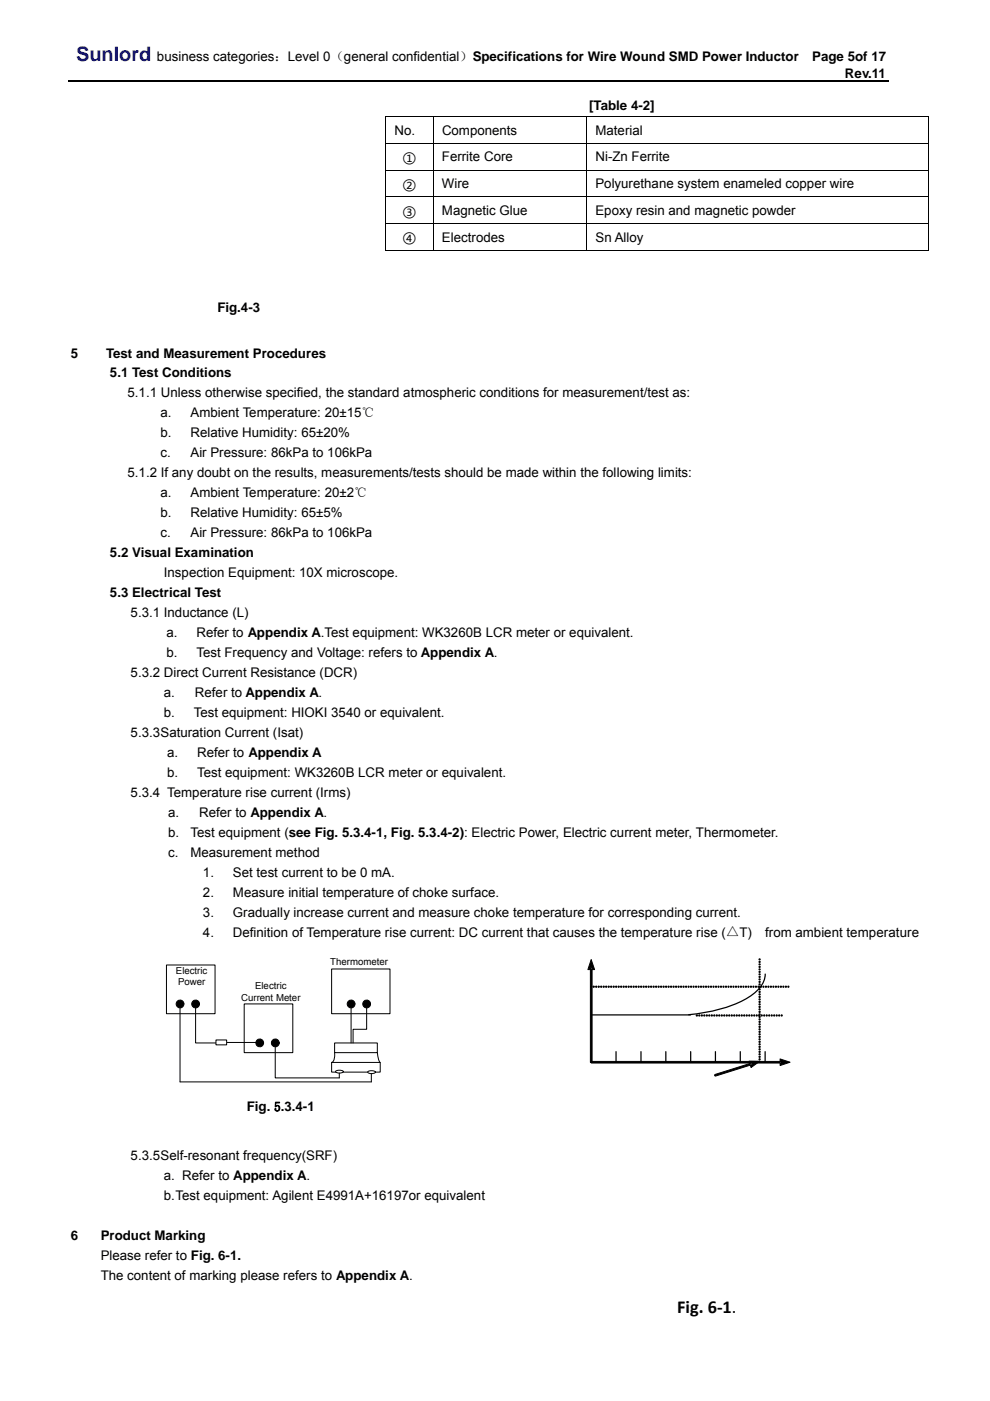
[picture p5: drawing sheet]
<svg xmlns="http://www.w3.org/2000/svg" width="210mm" height="297mm" viewBox="0 0 210 297" stroke-linecap="round" stroke-linejoin="round" font-family="sans-serif">
<defs><g id="words">
<text font-size="4.2" fill="#00f" x="16.1" y="12.9">Sunlord</text>
<text font-size="3.9" x="143.6" y="278.3">Fig. 6‐1.</text>
<g font-size="2.8">
<text x="33.3" y="12.9">business categories：Level 0（general confidential）Specifications for Wire Wound SMD Power Inductor</text>
<text x="172.3" y="12.9">Page 5of 17</text>
<text x="179.2" y="16.5">Rev.11</text>
<text x="125" y="23.3">[Table 4-2]</text>
<text x="83.7" y="28.5">No.</text>
<text x="93.8" y="28.5">Components</text>
<text x="126.3" y="28.5">Material</text>
<text x="85.4" y="34.4">①</text>
<text x="93.7" y="34.2">Ferrite Core</text>
<text x="126.3" y="34.2">Ni-Zn Ferrite</text>
<text x="85.4" y="40">②</text>
<text x="93.7" y="39.9">Wire</text>
<text x="126.3" y="39.9">Polyurethane system enameled copper wire</text>
<text x="85.4" y="45.7">③</text>
<text x="93.7" y="45.6">Magnetic Glue</text>
<text x="126.3" y="45.6">Epoxy resin and magnetic powder</text>
<text x="85.4" y="51.4">④</text>
<text x="93.7" y="51.3">Electrodes</text>
<text x="126.3" y="51.3">Sn Alloy</text>
<text x="46.1" y="66.2">Fig.4-3</text>
<text x="15" y="75.8">5</text>
<text x="22.5" y="75.8">Test and Measurement Procedures</text>
<text x="23.3" y="80">5.1 Test Conditions</text>
<text x="27.1" y="84.3">5.1.1 Unless otherwise specified, the standard atmospheric conditions for measurement/test as:</text>
<text x="34.1" y="88.5">a.</text>
<text x="40.4" y="88.5">Ambient Temperature: 20±15℃</text>
<text x="34.1" y="92.7">b.</text>
<text x="40.4" y="92.7">Relative Humidity: 65±20%</text>
<text x="27.1" y="101.2">5.1.2 If any doubt on the results, measurements/tests should be made within the following limits:</text>
<text x="34.1" y="97">c.</text>
<text x="40.4" y="97">Air Pressure: 86kPa to 106kPa</text>
<text x="34.1" y="105.4">a.</text>
<text x="40.4" y="105.4">Ambient Temperature: 20±2℃</text>
<text x="34.1" y="109.7">b.</text>
<text x="34.1" y="113.9">c.</text>
<text x="40.4" y="113.9">Air Pressure: 86kPa to 106kPa</text>
<text x="40.4" y="109.7">Relative Humidity: 65±5%</text>
<text x="23.3" y="118.1">5.2 Visual Examination</text>
<text x="34.8" y="122.4">Inspection Equipment: 10X microscope.</text>
<text x="23.3" y="126.6">5.3 Electrical Test</text>
<text x="27.7" y="130.8">5.3.1 Inductance (L)</text>
<text x="35.3" y="135.1">a.</text>
<text x="41.7" y="135.1">Refer to Appendix A.Test equipment: WK3260B LCR meter or equivalent.</text>
<text x="27.7" y="143.5">5.3.2 Direct Current Resistance (DCR)</text>
<text x="35.3" y="139.3">b.</text>
<text x="41.7" y="139.3">Test Frequency and Voltage: refers to Appendix A.</text>
<text x="34.8" y="147.8">a.</text>
<text x="41.4" y="147.8">Refer to Appendix A.</text>
<text x="34.8" y="152">b.</text>
<text x="41.1" y="152">Test equipment: HIOKI 3540 or equivalent.</text>
<text x="27.7" y="156.2">5.3.3Saturation Current (Isat)</text>
<text x="35.5" y="160.5">a.</text>
<text x="41.8" y="160.5">Refer to Appendix A</text>
<text x="35.5" y="164.7">b.</text>
<text x="41.8" y="164.7">Test equipment: WK3260B LCR meter or equivalent.</text>
<text x="27.7" y="168.9">5.3.4 Temperature rise current (Irms)</text>
<text x="35.6" y="173.2">a.</text>
<text x="42.3" y="173.2">Refer to Appendix A.</text>
<text x="35.6" y="177.4">b.</text>
<text x="40.4" y="177.4">Test equipment (see Fig. 5.3.4-1, Fig. 5.3.4-2): Electric Power, Electric current meter, Thermometer.</text>
<text x="35.6" y="181.6">c.</text>
<text x="40.4" y="181.6">Measurement method</text>
<text x="43.1" y="185.9">1.</text>
<text x="49.4" y="185.9">Set test current to be 0 mA.</text>
<text x="43.1" y="190.1">2.</text>
<text x="49.4" y="190.1">Measure initial temperature of choke surface.</text>
<text x="43.1" y="194.3">3.</text>
<text x="49.4" y="194.3">Gradually increase current and measure choke temperature for corresponding current.</text>
<text x="43.1" y="198.6">4.</text>
<text x="49.4" y="198.6">Definition of Temperature rise current: DC current that causes the temperature rise (△T)</text>
<text x="162.3" y="198.6">from ambient temperature</text>
<text x="52.3" y="235.6">Fig. 5.3.4-1</text>
<text x="27.7" y="246">5.3.5Self-resonant frequency(SRF)</text>
<text x="34.8" y="250.2">a. Refer to Appendix A.</text>
<text x="34.8" y="254.4">b. Test equipment: Agilent E4991A+16197or equivalent</text>
<text x="15" y="262.9">6</text>
<text x="21.4" y="262.9">Product Marking</text>
<text x="21.4" y="267.1">Please refer to Fig. 6-1.</text>
<text x="21.4" y="271.4">The content of marking please refers to Appendix A.</text>
</g>
<g font-size="2">
<text x="37.3" y="206.5">Electric</text>
<text x="37.8" y="208.9">Power</text>
<text x="54.1" y="209.7">Electric</text>
<text x="70.1" y="204.7">Thermometer</text>
<text x="51.2" y="212.1">Current Meter</text>
</g>
</g></defs>
<path d="M14.5 17.3h174" fill="none" stroke="#000" stroke-width=".25"/>
<path d="M81.7 24.6h.2v.2h-.2zM196.8 24.6h.2v.2h-.2zM196.8 30.3h.2v.2h-.2zM196.8 36h.2v.2h-.2zM196.8 41.7h.2v.1h-.2zM196.8 47.3h.2v.2h-.2zM196.8 53h.2v.2h-.2z" fill="#000"/>
<g fill="none" stroke="#000" stroke-width=".21">
<path d="M81.7 24.7h115.1M81.7 36.1h115.1M81.8 24.8v5.5M81.8 30.5v5.5M81.8 36.2v5.5M91.8 24.8v5.5M91.8 30.5v5.5M91.8 36.2v5.5M124.4 24.8v5.5M124.4 30.5v5.5M124.4 36.2v5.5M196.8 30.4h-115.1"/>
<path d="M196.9 24.8v5.5M196.9 30.5v5.5M196.9 36.2v5.5M81.7 41.8h115.1M81.7 53.1h10.1M81.8 41.8v5.5M81.8 47.5v5.7M91.8 41.8v5.5M91.8 47.5v5.7M91.9 53.1h32.4M124.4 41.8v5.5M124.4 47.5v5.7"/>
<path d="M124.5 53.1h72.3M196.8 47.4h-115.1M196.9 41.8v5.5M196.9 47.5v5.7"/>
</g>
<g fill="#fff">
<path d="M49.8 230.6h21v7.7h-21z"/>
<path d="M35.3 204.6h10.3v10.3h-10.3z"/>
</g>
<path d="M35.3 204.6h10.3v10.3h-10.3z" fill="none" stroke="#000" stroke-width=".21"/>
<path d="M51.8 212.9h10.3v10.3h-10.3z" fill="#fff"/>
<path d="M51.8 212.9h10.3v10.3h-10.3z" fill="none" stroke="#000" stroke-width=".21"/>
<path d="M70.3 205.4h12.4v9.5h-12.4z" fill="#fff"/>
<path d="M70.3 205.4h12.4v9.5h-12.4z" fill="none" stroke="#000" stroke-width=".21"/>
<path d="M71 221.1h9v2.1h-9z" fill="#fff"/>
<path d="M71 221.1h9v2.1h-9z" fill="none" stroke="#000" stroke-width=".21"/>
<path d="M70.3 225.3h10.3v2h-10.3z" fill="#fff"/>
<g fill="none" stroke="#000" stroke-width=".21">
<path d="M38.2 212.9v16.5M70.3 225.3h10.3v2h-10.3zM71 223.2v.7a1.42 1.42 0 0 1-.7 1.4M80 223.2l.3 1.5 .3 .6"/>
<circle cx="38.2" cy="212.9" r=".83"/>
<circle cx="41.5" cy="212.9" r=".83"/>
<circle cx="74.5" cy="212.9" r=".83"/>
<circle cx="77.8" cy="212.9" r=".83"/>
<circle cx="55.1" cy="221.1" r=".83"/>
<circle cx="58.4" cy="221.1" r=".83"/>
</g>
<g fill="#000">
<circle cx="38.2" cy="212.9" r=".83"/>
<circle cx="41.5" cy="212.9" r=".83"/>
<circle cx="74.5" cy="212.9" r=".83"/>
<circle cx="77.8" cy="212.9" r=".83"/>
<circle cx="55.1" cy="221.1" r=".83"/>
<circle cx="58.4" cy="221.1" r=".83"/>
</g>
<path d="M71.2 227.1a1.04 1.04 0 0 1 1.6 .2 1.16 1.16 0 0 1-1.6-.2z" fill-rule="evenodd" fill="#fff"/>
<path d="M71.2 227.1a1.04 1.04 0 0 1 1.6 .2 1.16 1.16 0 0 1-1.6-.2z" fill="none" stroke="#000" stroke-width=".21"/>
<path d="M78 227.2a1.02 1.02 0 0 1 1.6 .2 1.11 1.11 0 0 1-1.6-.2z" fill-rule="evenodd" fill="#fff"/>
<path d="M41.5 212.9v8.2h4.5M48.1 221h7M58.4 221.3v7.2h13.6v-1M78 227.2a1.16 1.16 0 0 1 1.6 .2 1.11 1.11 0 0 1-1.6-.2zM78.8 227.6v1.8h-40.6" fill="none" stroke="#000" stroke-width=".21"/>
<path d="M45.8 220.5h2.3v1h-2.3z" fill="#fff"/>
<g fill="none" stroke="#000" stroke-width=".21">
<path d="M74.5 212.9v8.2M77.8 212.9v5.3h-2.9v2.9M125.2 205.2h.4v20.1h-.4zM125.3 209.1h.2v.2h-.2zM125.4 203.5l.7 2.1h-1.4zM125.6 205.2h.1M125.8 209.1h.2v.2h-.2zM126.4 209.1h.2v.2h-.2zM126.9 209.1h.2v.2h-.2zM127.4 209.1h.2v.2h-.2zM127.9 209.1h.2v.2h-.2zM128.5 209.1h.2v.2h-.2z"/>
<path d="M129 209.1h.2v.2h-.2zM129.5 209.1h.2v.2h-.2zM130.1 209.1h.2v.2h-.2zM130.6 209.1h.2v.2h-.2zM131.1 209.1h.2v.2h-.2zM131.7 209.1h.1v.2h-.1zM132.2 209.1h.2v.2h-.2zM132.7 209.1h.2v.2h-.2zM133.2 209.1h.2v.2h-.2zM133.8 209.1h.2v.2h-.2zM134.3 209.1h.2v.2h-.2zM134.8 209.1h.2v.2h-.2z"/>
<path d="M135.4 209.1h.2v.2h-.2zM135.9 209.1h.2v.2h-.2zM136.4 209.1h.2v.2h-.2zM136.9 209.1h.2v.2h-.2zM137.5 209.1h.2v.2h-.2zM138 209.1h.2v.2h-.2zM138.5 209.1h.2v.2h-.2zM139.1 209.1h.2v.2h-.2zM139.6 209.1h.2v.2h-.2zM140.1 209.1h.2v.2h-.2zM140.7 209.1h.1v.2h-.1zM141.2 209.1h.2v.2h-.2z"/>
<path d="M141.7 209.1h.2v.2h-.2zM142.2 209.1h.2v.2h-.2zM142.8 209.1h.2v.2h-.2zM143.3 209.1h.2v.2h-.2zM143.8 209.1h.2v.2h-.2zM144.4 209.1h.1v.2h-.1zM144.9 209.1h.2v.2h-.2zM145.4 209.1h.2v.2h-.2zM146 209.1h.1v.2h-.1zM146.5 209.1h.2v.2h-.2zM147 209.1h.2v.2h-.2zM147.5 209.1h.2v.2h-.2z"/>
<path d="M147.7 215.2h.2v.2h-.2zM148.1 209.1h.2v.2h-.2zM148.2 215.2h.2v.2h-.2zM148.6 209.1h.2v.2h-.2zM148.8 215.2h.2v.2h-.2zM149.1 209.1h.2v.2h-.2zM149.3 215.2h.2v.2h-.2zM149.6 209.1h.2v.2h-.2zM149.8 215.2h.2v.2h-.2zM150.2 209.1h.2v.2h-.2zM150.3 215.2h.2v.2h-.2zM150.7 209.1h.2v.2h-.2z"/>
<path d="M150.9 215.2h.2v.2h-.2zM151.2 209.1h.2v.2h-.2zM151.4 215.2h.2v.2h-.2zM151.8 209.1h.2v.2h-.2zM151.9 215.2h.2v.2h-.2zM152.3 209.1h.2v.2h-.2zM152.5 215.2h.2v.2h-.2zM152.8 209.1h.2v.2h-.2zM153 215.2h.2v.2h-.2zM153.4 209.1h.1v.2h-.1zM153.5 215.2h.2v.2h-.2zM153.9 209.1h.2v.2h-.2z"/>
<path d="M154.1 215.2h.1v.2h-.1zM154.4 209.1h.2v.2h-.2zM154.6 215.2h.2v.2h-.2zM155 209.1h.1v.2h-.1zM155.1 215.2h.2v.2h-.2zM155.5 209.1h.2v.2h-.2zM155.6 215.2h.2v.2h-.2zM156 209.1h.2v.2h-.2zM156.2 215.2h.2v.2h-.2zM156.5 209.1h.2v.2h-.2zM156.7 215.2h.2v.2h-.2zM157.1 209.1h.1v.2h-.1z"/>
<path d="M157.2 215.2h.2v.2h-.2zM157.6 209.1h.2v.2h-.2zM157.8 215.2h.1v.2h-.1zM158.1 209.1h.2v.2h-.2zM158.3 215.2h.2v.2h-.2zM158.7 209.1h.1v.2h-.1zM158.8 215.2h.2v.2h-.2zM159.2 209.1h.2v.2h-.2zM159.4 215.2h.1v.2h-.1zM159.7 209.1h.2v.2h-.2zM159.9 215.2h.2v.2h-.2zM160.3 209.1h.1v.2h-.1z"/>
<path d="M160.4 215.2h.2v.2h-.2zM160.8 209.1h.2v.2h-.2zM160.9 215.2h.2v.2h-.2zM161 203.3h.2v.2h-.2zM161 203.9h.2v.1h-.2zM161 204.4h.2v.2h-.2zM161 204.9h.2v.2h-.2zM161 205.4h.2v.2h-.2zM161 206h.2v.1h-.2zM161 206.5h.2v.2h-.2zM161 207h.2v.2h-.2zM161 207.6h.2v.1h-.2z"/>
<path d="M161 208.1h.2v.2h-.2zM161 208.6h.2v.2h-.2zM161 209.1h.2v.2h-.2zM161 209.7h.2v.2h-.2zM161 210.2h.2v.2h-.2zM161 210.7h.2v.2h-.2zM161 211.3h.2v.2h-.2zM161 211.8h.2v.2h-.2zM161 212.3h.2v.2h-.2zM161 212.8h.2v.2h-.2zM161 213.4h.2v.2h-.2zM161 213.9h.2v.2h-.2z"/>
<path d="M161 214.4h.2v.2h-.2zM161 215h.2v.2h-.2zM161 215.5h.2v.2h-.2zM161 216h.2v.2h-.2zM161 216.6h.2v.1h-.2zM161 217.1h.2v.2h-.2zM161 217.6h.2v.2h-.2zM161 218.1h.2v.2h-.2zM161 218.7h.2v.2h-.2zM161 219.2h.2v.2h-.2zM161 219.7h.2v.2h-.2zM161.3 209.1h.2v.2h-.2z"/>
<path d="M161.5 215.2h.2v.2h-.2zM161.8 209.1h.2v.2h-.2zM162 215.2h.2v.2h-.2zM162.4 209.1h.1v.2h-.1zM162.5 215.2h.2v.2h-.2zM162.9 209.1h.2v.2h-.2zM163.1 215.2h.1v.2h-.1zM163.4 209.1h.2v.2h-.2zM163.6 215.2h.2v.2h-.2zM164 209.1h.1v.2h-.1zM164.1 215.2h.2v.2h-.2zM164.5 209.1h.2v.2h-.2z"/>
<path d="M164.6 215.2h.2v.2h-.2zM165 209.1h.2v.2h-.2zM165.2 215.2h.2v.2h-.2zM165.5 209.1h.2v.2h-.2zM165.7 215.2h.2v.2h-.2zM166.1 209.1h.2v.2h-.2zM166.6 209.1h.2v.2h-.2zM167.1 209.1h.2v.2h-.2zM45.8 220.5h2.3v1h-2.3zM125.4 225h40.4v.4h-40.4zM151.6 227.9l7.8-2.5 .2 .1-.1 .2-7.7 2.4zM158.9 225h2.2l-1.8 1.3z"/>
<path d="M161 220.3h.2v.2h-.2zM161 220.8h.2v.2h-.2zM161 221.3h.2v.2h-.2zM161 221.8h.2v.2h-.2zM161 222.4h.2v.2h-.2zM161 222.9h.2v.2h-.2zM161 223.4h.2v.2h-.2zM161 224h.2v.2h-.2zM161 224.5h.2v.2h-.2zM161 225h.2v.2h-.2zM165.5 224.5l2.1 .7-2.1 .7z"/>
</g>
<g fill="#000">
<path d="M125.2 205.2h.4v20.1h-.4zM125.4 203.5l.7 2.1h-1.4z" fill-rule="evenodd"/>
<path d="M125.3 209.1h.2v.2h-.2zM125.8 209.1h.2v.2h-.2zM126.4 209.1h.2v.2h-.2zM126.9 209.1h.2v.2h-.2zM127.4 209.1h.2v.2h-.2zM127.9 209.1h.2v.2h-.2zM128.5 209.1h.2v.2h-.2zM129 209.1h.2v.2h-.2zM129.5 209.1h.2v.2h-.2zM130.1 209.1h.2v.2h-.2zM130.6 209.1h.2v.2h-.2zM131.1 209.1h.2v.2h-.2zM131.7 209.1h.1v.2h-.1zM132.2 209.1h.2v.2h-.2zM132.7 209.1h.2v.2h-.2zM133.2 209.1h.2v.2h-.2zM133.8 209.1h.2v.2h-.2zM134.3 209.1h.2v.2h-.2zM134.8 209.1h.2v.2h-.2zM135.4 209.1h.2v.2h-.2zM135.9 209.1h.2v.2h-.2zM136.4 209.1h.2v.2h-.2zM136.9 209.1h.2v.2h-.2zM137.5 209.1h.2v.2h-.2zM138 209.1h.2v.2h-.2zM138.5 209.1h.2v.2h-.2zM139.1 209.1h.2v.2h-.2zM139.6 209.1h.2v.2h-.2zM140.1 209.1h.2v.2h-.2zM140.7 209.1h.1v.2h-.1zM141.2 209.1h.2v.2h-.2zM141.7 209.1h.2v.2h-.2zM142.2 209.1h.2v.2h-.2zM142.8 209.1h.2v.2h-.2zM143.3 209.1h.2v.2h-.2zM143.8 209.1h.2v.2h-.2zM144.4 209.1h.1v.2h-.1zM144.9 209.1h.2v.2h-.2zM145.4 209.1h.2v.2h-.2zM146 209.1h.1v.2h-.1zM146.5 209.1h.2v.2h-.2zM147 209.1h.2v.2h-.2zM147.5 209.1h.2v.2h-.2zM148.1 209.1h.2v.2h-.2zM148.6 209.1h.2v.2h-.2zM149.1 209.1h.2v.2h-.2zM149.6 209.1h.2v.2h-.2zM150.2 209.1h.2v.2h-.2zM150.7 209.1h.2v.2h-.2zM151.2 209.1h.2v.2h-.2zM151.8 209.1h.2v.2h-.2zM152.3 209.1h.2v.2h-.2zM152.8 209.1h.2v.2h-.2zM153.4 209.1h.1v.2h-.1zM153.9 209.1h.2v.2h-.2zM154.4 209.1h.2v.2h-.2zM155 209.1h.1v.2h-.1zM155.5 209.1h.2v.2h-.2zM156 209.1h.2v.2h-.2zM156.5 209.1h.2v.2h-.2zM157.1 209.1h.1v.2h-.1zM157.6 209.1h.2v.2h-.2zM158.1 209.1h.2v.2h-.2zM158.7 209.1h.1v.2h-.1zM159.2 209.1h.2v.2h-.2zM159.7 209.1h.2v.2h-.2zM160.3 209.1h.1v.2h-.1zM160.8 209.1h.2v.2h-.2zM161.3 209.1h.2v.2h-.2zM161.8 209.1h.2v.2h-.2zM162.4 209.1h.1v.2h-.1zM162.9 209.1h.2v.2h-.2zM163.4 209.1h.2v.2h-.2zM164 209.1h.1v.2h-.1zM164.5 209.1h.2v.2h-.2zM165 209.1h.2v.2h-.2zM165.5 209.1h.2v.2h-.2zM166.1 209.1h.2v.2h-.2zM166.6 209.1h.2v.2h-.2zM167.1 209.1h.2v.2h-.2z" fill-rule="evenodd"/>
<path d="M147.7 215.2h.2v.2h-.2zM148.2 215.2h.2v.2h-.2zM148.8 215.2h.2v.2h-.2zM149.3 215.2h.2v.2h-.2zM149.8 215.2h.2v.2h-.2zM150.3 215.2h.2v.2h-.2zM150.9 215.2h.2v.2h-.2zM151.4 215.2h.2v.2h-.2zM151.9 215.2h.2v.2h-.2zM152.5 215.2h.2v.2h-.2zM153 215.2h.2v.2h-.2zM153.5 215.2h.2v.2h-.2zM154.1 215.2h.1v.2h-.1zM154.6 215.2h.2v.2h-.2zM155.1 215.2h.2v.2h-.2zM155.6 215.2h.2v.2h-.2zM156.2 215.2h.2v.2h-.2zM156.7 215.2h.2v.2h-.2zM157.2 215.2h.2v.2h-.2zM157.8 215.2h.1v.2h-.1zM158.3 215.2h.2v.2h-.2zM158.8 215.2h.2v.2h-.2zM159.4 215.2h.1v.2h-.1zM159.9 215.2h.2v.2h-.2zM160.4 215.2h.2v.2h-.2zM160.9 215.2h.2v.2h-.2zM161.5 215.2h.2v.2h-.2zM162 215.2h.2v.2h-.2zM162.5 215.2h.2v.2h-.2zM163.1 215.2h.1v.2h-.1zM163.6 215.2h.2v.2h-.2zM164.1 215.2h.2v.2h-.2zM164.6 215.2h.2v.2h-.2zM165.2 215.2h.2v.2h-.2zM165.7 215.2h.2v.2h-.2z" fill-rule="evenodd"/>
<path d="M161 203.3h.2v.2h-.2zM161 203.9h.2v.1h-.2zM161 204.4h.2v.2h-.2zM161 204.9h.2v.2h-.2zM161 205.4h.2v.2h-.2zM161 206h.2v.1h-.2zM161 206.5h.2v.2h-.2zM161 207h.2v.2h-.2zM161 207.6h.2v.1h-.2zM161 208.1h.2v.2h-.2zM161 208.6h.2v.2h-.2zM161 209.1h.2v.2h-.2zM161 209.7h.2v.2h-.2zM161 210.2h.2v.2h-.2zM161 210.7h.2v.2h-.2zM161 211.3h.2v.2h-.2zM161 211.8h.2v.2h-.2zM161 212.3h.2v.2h-.2zM161 212.8h.2v.2h-.2zM161 213.4h.2v.2h-.2zM161 213.9h.2v.2h-.2zM161 214.4h.2v.2h-.2zM161 215h.2v.2h-.2zM161 215.5h.2v.2h-.2zM161 216h.2v.2h-.2zM161 216.6h.2v.1h-.2zM161 217.1h.2v.2h-.2zM161 217.6h.2v.2h-.2zM161 218.1h.2v.2h-.2zM161 218.7h.2v.2h-.2zM161 219.2h.2v.2h-.2zM161 219.7h.2v.2h-.2zM161 220.3h.2v.2h-.2zM161 220.8h.2v.2h-.2zM161 221.3h.2v.2h-.2zM161 221.8h.2v.2h-.2zM161 222.4h.2v.2h-.2zM161 222.9h.2v.2h-.2zM161 223.4h.2v.2h-.2zM161 224h.2v.2h-.2zM161 224.5h.2v.2h-.2zM161 225h.2v.2h-.2z" fill-rule="evenodd"/>
<path d="M125.4 225h40.4v.4h-40.4zM165.5 224.5l2.1 .7-2.1 .7z" fill-rule="evenodd"/>
<path d="M151.6 227.9l7.8-2.5 .2 .1-.1 .2-7.7 2.4zM158.9 225h2.2l-1.8 1.3z" fill-rule="evenodd"/>
</g>
<path d="M125.4 215.2h21.1M162.3 206.5a6.2 6.2 0 0 1-3.4 4.9 29.7 29.7 0 0 1-12.8 3.7M130.7 223v2.2M136 223v2.2M141.2 223v2.2M146.5 223v2.2M151.7 223v2.2M157 223v2.2M162.3 223v2.2" fill="none" stroke="#000" stroke-width=".26"/>
<g fill="#fff">
<path d="M52.5 19.6h4.1v12.5h-4.1z"/>
<path d="M41.6 61.2h18.2v7.1h-18.2z"/>
<path d="M135.3 273h30.4v10.4h-30.4z"/>
</g>
<use href="#words"/>
</svg>
